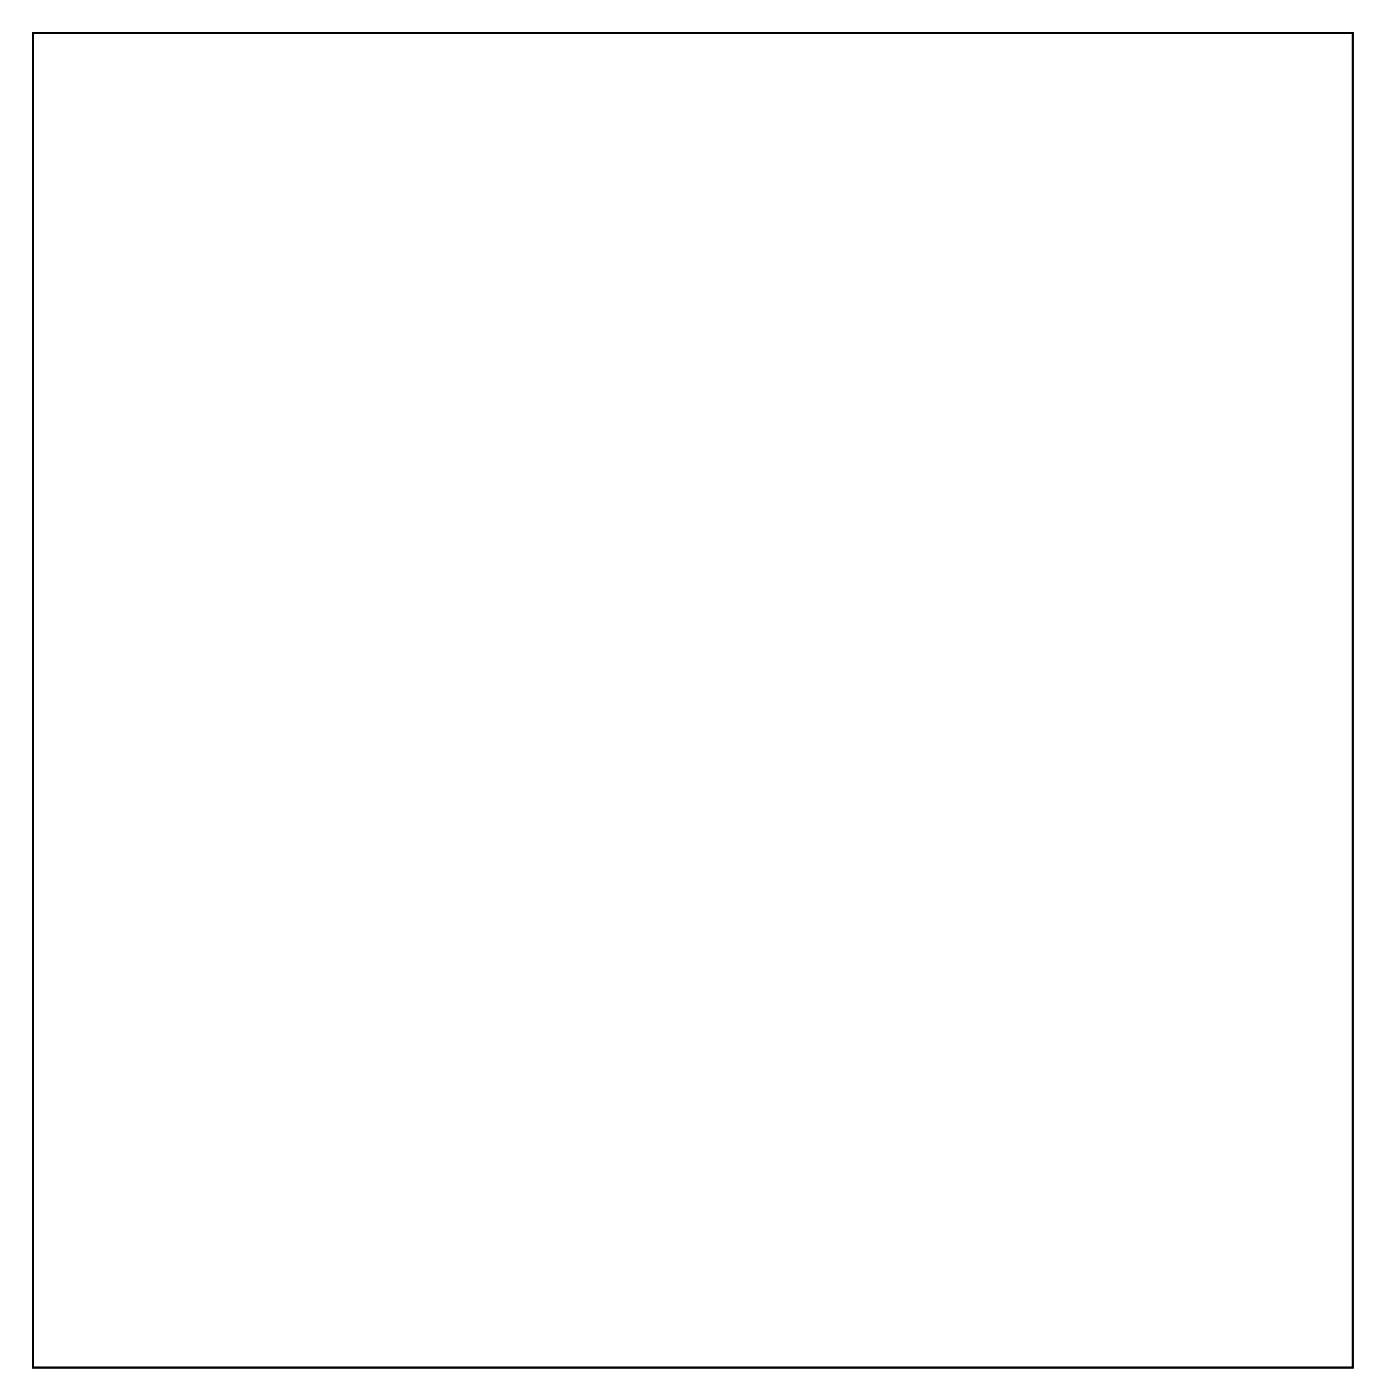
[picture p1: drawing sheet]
<svg xmlns="http://www.w3.org/2000/svg" width="153mm" height="155mm" viewBox="0 0 153 155" stroke-linecap="round" stroke-linejoin="round" font-family="sans-serif">
<path d="M3.6 3.6h145.6v147.3h-145.6z" fill="none" stroke="#000" stroke-width=".2"/>
<path d="M3.6 3.6h145.6v147.3h-145.6z" fill="none" stroke="#000" stroke-width=".11"/>
<path d="M9.6 58.1h1.6v1.5h-1.6z" fill="#fff"/>
<path d="M9.6 58.1h1.6v1.5h-1.6z" fill="none" stroke="#fff" stroke-width=".76" stroke-linecap="butt"/>
<circle cx="10.4" cy="58.9" r=".76" fill="#fff"/>
<circle cx="10.4" cy="58.9" r=".76" fill="none" stroke="#fff" stroke-width=".76" stroke-linecap="butt"/>
<circle cx="10.4" cy="53.8" r=".76" fill="#fff"/>
<circle cx="10.4" cy="53.8" r=".76" fill="none" stroke="#fff" stroke-width=".76" stroke-linecap="butt"/>
<circle cx="16.7" cy="41" r=".6" fill="#fff"/>
<circle cx="16.7" cy="41" r=".6" fill="none" stroke="#fff" stroke-width=".65" stroke-linecap="butt"/>
<path d="M16.1 40.4h1.2v1.2h-1.2z" fill="#fff"/>
<path d="M16.1 40.4h1.2v1.2h-1.2z" fill="none" stroke="#fff" stroke-width=".65" stroke-linecap="butt"/>
<circle cx="16.7" cy="43.5" r=".6" fill="#fff"/>
<circle cx="16.7" cy="43.5" r=".6" fill="none" stroke="#fff" stroke-width=".65" stroke-linecap="butt"/>
<circle cx="13.9" cy="35.3" r=".89" fill="#fff"/>
<circle cx="13.9" cy="35.3" r=".89" fill="none" stroke="#fff" stroke-width=".99" stroke-linecap="butt"/>
<path d="M13 29.3h1.7v1.8h-1.7z" fill="#fff"/>
<path d="M13 29.3h1.7v1.8h-1.7z" fill="none" stroke="#fff" stroke-width=".99" stroke-linecap="butt"/>
<circle cx="13.9" cy="30.2" r=".89" fill="#fff"/>
<circle cx="13.9" cy="30.2" r=".89" fill="none" stroke="#fff" stroke-width=".99" stroke-linecap="butt"/>
<circle cx="18.9" cy="32.8" r=".89" fill="#fff"/>
<circle cx="18.9" cy="32.8" r=".89" fill="none" stroke="#fff" stroke-width=".99" stroke-linecap="butt"/>
<circle cx="27.3" cy="88.9" r=".66" fill="#fff"/>
<circle cx="27.3" cy="88.9" r=".66" fill="none" stroke="#fff" stroke-width=".62" stroke-linecap="butt"/>
<circle cx="27.3" cy="91.4" r=".66" fill="#fff"/>
<circle cx="27.3" cy="91.4" r=".66" fill="none" stroke="#fff" stroke-width=".62" stroke-linecap="butt"/>
<circle cx="27.3" cy="94" r=".66" fill="#fff"/>
<circle cx="27.3" cy="94" r=".66" fill="none" stroke="#fff" stroke-width=".62" stroke-linecap="butt"/>
<circle cx="27.3" cy="96.5" r=".66" fill="#fff"/>
<circle cx="27.3" cy="96.5" r=".66" fill="none" stroke="#fff" stroke-width=".62" stroke-linecap="butt"/>
<circle cx="75.5" cy="54.3" r=".66" fill="#fff"/>
<circle cx="75.5" cy="54.3" r=".66" fill="none" stroke="#fff" stroke-width=".62" stroke-linecap="butt"/>
<circle cx="27.3" cy="99.1" r=".66" fill="#fff"/>
<circle cx="27.3" cy="99.1" r=".66" fill="none" stroke="#fff" stroke-width=".62" stroke-linecap="butt"/>
<circle cx="27.3" cy="101.6" r=".66" fill="#fff"/>
<circle cx="27.3" cy="101.6" r=".66" fill="none" stroke="#fff" stroke-width=".62" stroke-linecap="butt"/>
<circle cx="27.3" cy="104.1" r=".66" fill="#fff"/>
<circle cx="27.3" cy="104.1" r=".66" fill="none" stroke="#fff" stroke-width=".62" stroke-linecap="butt"/>
<circle cx="52.7" cy="109.2" r=".66" fill="#fff"/>
<circle cx="52.7" cy="109.2" r=".66" fill="none" stroke="#fff" stroke-width=".62" stroke-linecap="butt"/>
<circle cx="27.3" cy="63.5" r=".66" fill="#fff"/>
<circle cx="27.3" cy="63.5" r=".66" fill="none" stroke="#fff" stroke-width=".62" stroke-linecap="butt"/>
<circle cx="27.3" cy="66" r=".66" fill="#fff"/>
<circle cx="27.3" cy="66" r=".66" fill="none" stroke="#fff" stroke-width=".62" stroke-linecap="butt"/>
<circle cx="27.3" cy="48.3" r=".66" fill="#fff"/>
<circle cx="27.3" cy="48.3" r=".66" fill="none" stroke="#fff" stroke-width=".62" stroke-linecap="butt"/>
<circle cx="27.3" cy="68.6" r=".66" fill="#fff"/>
<circle cx="27.3" cy="68.6" r=".66" fill="none" stroke="#fff" stroke-width=".62" stroke-linecap="butt"/>
<circle cx="27.3" cy="71.1" r=".66" fill="#fff"/>
<circle cx="27.3" cy="71.1" r=".66" fill="none" stroke="#fff" stroke-width=".62" stroke-linecap="butt"/>
<circle cx="27.3" cy="73.7" r=".66" fill="#fff"/>
<circle cx="27.3" cy="73.7" r=".66" fill="none" stroke="#fff" stroke-width=".62" stroke-linecap="butt"/>
<circle cx="27.3" cy="76.2" r=".66" fill="#fff"/>
<circle cx="27.3" cy="76.2" r=".66" fill="none" stroke="#fff" stroke-width=".62" stroke-linecap="butt"/>
<circle cx="27.3" cy="78.7" r=".66" fill="#fff"/>
<circle cx="27.3" cy="78.7" r=".66" fill="none" stroke="#fff" stroke-width=".62" stroke-linecap="butt"/>
<circle cx="73" cy="109.2" r=".66" fill="#fff"/>
<circle cx="73" cy="109.2" r=".66" fill="none" stroke="#fff" stroke-width=".62" stroke-linecap="butt"/>
<circle cx="27.3" cy="81.3" r=".66" fill="#fff"/>
<circle cx="27.3" cy="81.3" r=".66" fill="none" stroke="#fff" stroke-width=".62" stroke-linecap="butt"/>
<circle cx="32.4" cy="109.2" r=".66" fill="#fff"/>
<circle cx="32.4" cy="109.2" r=".66" fill="none" stroke="#fff" stroke-width=".62" stroke-linecap="butt"/>
<circle cx="75.5" cy="68.6" r=".66" fill="#fff"/>
<circle cx="75.5" cy="68.6" r=".66" fill="none" stroke="#fff" stroke-width=".62" stroke-linecap="butt"/>
<circle cx="62.8" cy="109.2" r=".66" fill="#fff"/>
<circle cx="62.8" cy="109.2" r=".66" fill="none" stroke="#fff" stroke-width=".62" stroke-linecap="butt"/>
<circle cx="42.5" cy="109.2" r=".66" fill="#fff"/>
<circle cx="42.5" cy="109.2" r=".66" fill="none" stroke="#fff" stroke-width=".62" stroke-linecap="butt"/>
<circle cx="75.5" cy="44.2" r=".66" fill="#fff"/>
<circle cx="75.5" cy="44.2" r=".66" fill="none" stroke="#fff" stroke-width=".62" stroke-linecap="butt"/>
<circle cx="27.3" cy="58.4" r=".66" fill="#fff"/>
<circle cx="27.3" cy="58.4" r=".66" fill="none" stroke="#fff" stroke-width=".62" stroke-linecap="butt"/>
<circle cx="75.5" cy="58.4" r=".66" fill="#fff"/>
<circle cx="75.5" cy="58.4" r=".66" fill="none" stroke="#fff" stroke-width=".62" stroke-linecap="butt"/>
<circle cx="67.9" cy="109.2" r=".66" fill="#fff"/>
<circle cx="67.9" cy="109.2" r=".66" fill="none" stroke="#fff" stroke-width=".62" stroke-linecap="butt"/>
<circle cx="57.8" cy="109.2" r=".66" fill="#fff"/>
<circle cx="57.8" cy="109.2" r=".66" fill="none" stroke="#fff" stroke-width=".62" stroke-linecap="butt"/>
<circle cx="47.6" cy="109.2" r=".66" fill="#fff"/>
<circle cx="47.6" cy="109.2" r=".66" fill="none" stroke="#fff" stroke-width=".62" stroke-linecap="butt"/>
<circle cx="37.4" cy="109.2" r=".66" fill="#fff"/>
<circle cx="37.4" cy="109.2" r=".66" fill="none" stroke="#fff" stroke-width=".62" stroke-linecap="butt"/>
<circle cx="75.5" cy="99.1" r=".66" fill="#fff"/>
<circle cx="75.5" cy="99.1" r=".66" fill="none" stroke="#fff" stroke-width=".62" stroke-linecap="butt"/>
<circle cx="75.5" cy="96.5" r=".66" fill="#fff"/>
<circle cx="75.5" cy="96.5" r=".66" fill="none" stroke="#fff" stroke-width=".62" stroke-linecap="butt"/>
<circle cx="75.5" cy="94" r=".66" fill="#fff"/>
<circle cx="75.5" cy="94" r=".66" fill="none" stroke="#fff" stroke-width=".62" stroke-linecap="butt"/>
<circle cx="75.5" cy="39.1" r=".66" fill="#fff"/>
<circle cx="75.5" cy="39.1" r=".66" fill="none" stroke="#fff" stroke-width=".62" stroke-linecap="butt"/>
<circle cx="75.5" cy="91.4" r=".66" fill="#fff"/>
<circle cx="75.5" cy="91.4" r=".66" fill="none" stroke="#fff" stroke-width=".62" stroke-linecap="butt"/>
<circle cx="75.5" cy="49.3" r=".66" fill="#fff"/>
<circle cx="75.5" cy="49.3" r=".66" fill="none" stroke="#fff" stroke-width=".62" stroke-linecap="butt"/>
<circle cx="75.5" cy="88.9" r=".66" fill="#fff"/>
<circle cx="75.5" cy="88.9" r=".66" fill="none" stroke="#fff" stroke-width=".62" stroke-linecap="butt"/>
<circle cx="75.5" cy="86.4" r=".66" fill="#fff"/>
<circle cx="75.5" cy="86.4" r=".66" fill="none" stroke="#fff" stroke-width=".62" stroke-linecap="butt"/>
<circle cx="75.5" cy="83.8" r=".66" fill="#fff"/>
<circle cx="75.5" cy="83.8" r=".66" fill="none" stroke="#fff" stroke-width=".62" stroke-linecap="butt"/>
<circle cx="75.5" cy="81.3" r=".66" fill="#fff"/>
<circle cx="75.5" cy="81.3" r=".66" fill="none" stroke="#fff" stroke-width=".62" stroke-linecap="butt"/>
<circle cx="27.3" cy="43.2" r=".66" fill="#fff"/>
<circle cx="27.3" cy="43.2" r=".66" fill="none" stroke="#fff" stroke-width=".62" stroke-linecap="butt"/>
<circle cx="27.3" cy="53.3" r=".66" fill="#fff"/>
<circle cx="27.3" cy="53.3" r=".66" fill="none" stroke="#fff" stroke-width=".62" stroke-linecap="butt"/>
<circle cx="75.5" cy="73.7" r=".66" fill="#fff"/>
<circle cx="75.5" cy="73.7" r=".66" fill="none" stroke="#fff" stroke-width=".62" stroke-linecap="butt"/>
<circle cx="75.5" cy="63.5" r=".66" fill="#fff"/>
<circle cx="75.5" cy="63.5" r=".66" fill="none" stroke="#fff" stroke-width=".62" stroke-linecap="butt"/>
<circle cx="75.5" cy="109.2" r=".66" fill="#fff"/>
<circle cx="75.5" cy="109.2" r=".66" fill="none" stroke="#fff" stroke-width=".62" stroke-linecap="butt"/>
<circle cx="70.5" cy="109.2" r=".66" fill="#fff"/>
<circle cx="70.5" cy="109.2" r=".66" fill="none" stroke="#fff" stroke-width=".62" stroke-linecap="butt"/>
<circle cx="65.4" cy="109.2" r=".66" fill="#fff"/>
<circle cx="65.4" cy="109.2" r=".66" fill="none" stroke="#fff" stroke-width=".62" stroke-linecap="butt"/>
<circle cx="60.3" cy="109.2" r=".66" fill="#fff"/>
<circle cx="60.3" cy="109.2" r=".66" fill="none" stroke="#fff" stroke-width=".62" stroke-linecap="butt"/>
<circle cx="55.2" cy="109.2" r=".66" fill="#fff"/>
<circle cx="55.2" cy="109.2" r=".66" fill="none" stroke="#fff" stroke-width=".62" stroke-linecap="butt"/>
<circle cx="50.1" cy="109.2" r=".66" fill="#fff"/>
<circle cx="50.1" cy="109.2" r=".66" fill="none" stroke="#fff" stroke-width=".62" stroke-linecap="butt"/>
<circle cx="45.1" cy="109.2" r=".66" fill="#fff"/>
<circle cx="45.1" cy="109.2" r=".66" fill="none" stroke="#fff" stroke-width=".62" stroke-linecap="butt"/>
<circle cx="40" cy="109.2" r=".66" fill="#fff"/>
<circle cx="40" cy="109.2" r=".66" fill="none" stroke="#fff" stroke-width=".62" stroke-linecap="butt"/>
<circle cx="34.9" cy="109.2" r=".66" fill="#fff"/>
<circle cx="34.9" cy="109.2" r=".66" fill="none" stroke="#fff" stroke-width=".62" stroke-linecap="butt"/>
<circle cx="75.5" cy="36.6" r=".66" fill="#fff"/>
<circle cx="75.5" cy="36.6" r=".66" fill="none" stroke="#fff" stroke-width=".62" stroke-linecap="butt"/>
<circle cx="75.5" cy="41.6" r=".66" fill="#fff"/>
<circle cx="75.5" cy="41.6" r=".66" fill="none" stroke="#fff" stroke-width=".62" stroke-linecap="butt"/>
<circle cx="75.5" cy="46.7" r=".66" fill="#fff"/>
<circle cx="75.5" cy="46.7" r=".66" fill="none" stroke="#fff" stroke-width=".62" stroke-linecap="butt"/>
<circle cx="75.5" cy="51.8" r=".66" fill="#fff"/>
<circle cx="75.5" cy="51.8" r=".66" fill="none" stroke="#fff" stroke-width=".62" stroke-linecap="butt"/>
<circle cx="27.3" cy="40.6" r=".66" fill="#fff"/>
<circle cx="27.3" cy="40.6" r=".66" fill="none" stroke="#fff" stroke-width=".62" stroke-linecap="butt"/>
<circle cx="27.3" cy="45.7" r=".66" fill="#fff"/>
<circle cx="27.3" cy="45.7" r=".66" fill="none" stroke="#fff" stroke-width=".62" stroke-linecap="butt"/>
<circle cx="27.3" cy="50.8" r=".66" fill="#fff"/>
<circle cx="27.3" cy="50.8" r=".66" fill="none" stroke="#fff" stroke-width=".62" stroke-linecap="butt"/>
<circle cx="27.3" cy="55.9" r=".66" fill="#fff"/>
<circle cx="27.3" cy="55.9" r=".66" fill="none" stroke="#fff" stroke-width=".62" stroke-linecap="butt"/>
<circle cx="75.5" cy="76.2" r=".66" fill="#fff"/>
<circle cx="75.5" cy="76.2" r=".66" fill="none" stroke="#fff" stroke-width=".62" stroke-linecap="butt"/>
<circle cx="75.5" cy="71.1" r=".66" fill="#fff"/>
<circle cx="75.5" cy="71.1" r=".66" fill="none" stroke="#fff" stroke-width=".62" stroke-linecap="butt"/>
<circle cx="75.5" cy="66" r=".66" fill="#fff"/>
<circle cx="75.5" cy="66" r=".66" fill="none" stroke="#fff" stroke-width=".62" stroke-linecap="butt"/>
<circle cx="75.5" cy="61" r=".66" fill="#fff"/>
<circle cx="75.5" cy="61" r=".66" fill="none" stroke="#fff" stroke-width=".62" stroke-linecap="butt"/>
<circle cx="75.5" cy="106.7" r=".66" fill="#fff"/>
<circle cx="75.5" cy="106.7" r=".66" fill="none" stroke="#fff" stroke-width=".62" stroke-linecap="butt"/>
<circle cx="73" cy="106.7" r=".66" fill="#fff"/>
<circle cx="73" cy="106.7" r=".66" fill="none" stroke="#fff" stroke-width=".62" stroke-linecap="butt"/>
<circle cx="70.5" cy="106.7" r=".66" fill="#fff"/>
<circle cx="70.5" cy="106.7" r=".66" fill="none" stroke="#fff" stroke-width=".62" stroke-linecap="butt"/>
<circle cx="67.9" cy="106.7" r=".66" fill="#fff"/>
<circle cx="67.9" cy="106.7" r=".66" fill="none" stroke="#fff" stroke-width=".62" stroke-linecap="butt"/>
<circle cx="65.4" cy="106.7" r=".66" fill="#fff"/>
<circle cx="65.4" cy="106.7" r=".66" fill="none" stroke="#fff" stroke-width=".62" stroke-linecap="butt"/>
<circle cx="62.8" cy="106.7" r=".66" fill="#fff"/>
<circle cx="62.8" cy="106.7" r=".66" fill="none" stroke="#fff" stroke-width=".62" stroke-linecap="butt"/>
<circle cx="60.3" cy="106.7" r=".66" fill="#fff"/>
<circle cx="60.3" cy="106.7" r=".66" fill="none" stroke="#fff" stroke-width=".62" stroke-linecap="butt"/>
<circle cx="57.8" cy="106.7" r=".66" fill="#fff"/>
<circle cx="57.8" cy="106.7" r=".66" fill="none" stroke="#fff" stroke-width=".62" stroke-linecap="butt"/>
<circle cx="55.2" cy="106.7" r=".66" fill="#fff"/>
<circle cx="55.2" cy="106.7" r=".66" fill="none" stroke="#fff" stroke-width=".62" stroke-linecap="butt"/>
<circle cx="52.7" cy="106.7" r=".66" fill="#fff"/>
<circle cx="52.7" cy="106.7" r=".66" fill="none" stroke="#fff" stroke-width=".62" stroke-linecap="butt"/>
<circle cx="50.1" cy="106.7" r=".66" fill="#fff"/>
<circle cx="50.1" cy="106.7" r=".66" fill="none" stroke="#fff" stroke-width=".62" stroke-linecap="butt"/>
<circle cx="47.6" cy="106.7" r=".66" fill="#fff"/>
<circle cx="47.6" cy="106.7" r=".66" fill="none" stroke="#fff" stroke-width=".62" stroke-linecap="butt"/>
<circle cx="45.1" cy="106.7" r=".66" fill="#fff"/>
<circle cx="45.1" cy="106.7" r=".66" fill="none" stroke="#fff" stroke-width=".62" stroke-linecap="butt"/>
<circle cx="42.5" cy="106.7" r=".66" fill="#fff"/>
<circle cx="42.5" cy="106.7" r=".66" fill="none" stroke="#fff" stroke-width=".62" stroke-linecap="butt"/>
<circle cx="40" cy="106.7" r=".66" fill="#fff"/>
<circle cx="40" cy="106.7" r=".66" fill="none" stroke="#fff" stroke-width=".62" stroke-linecap="butt"/>
<circle cx="37.4" cy="106.7" r=".66" fill="#fff"/>
<circle cx="37.4" cy="106.7" r=".66" fill="none" stroke="#fff" stroke-width=".62" stroke-linecap="butt"/>
<circle cx="34.9" cy="106.7" r=".66" fill="#fff"/>
<circle cx="34.9" cy="106.7" r=".66" fill="none" stroke="#fff" stroke-width=".62" stroke-linecap="butt"/>
<circle cx="32.4" cy="106.7" r=".66" fill="#fff"/>
<circle cx="32.4" cy="106.7" r=".66" fill="none" stroke="#fff" stroke-width=".62" stroke-linecap="butt"/>
<circle cx="27.3" cy="86.4" r=".66" fill="#fff"/>
<circle cx="27.3" cy="86.4" r=".66" fill="none" stroke="#fff" stroke-width=".62" stroke-linecap="butt"/>
<circle cx="16.7" cy="53.4" r=".7" fill="#fff"/>
<circle cx="16.7" cy="53.4" r=".7" fill="none" stroke="#fff" stroke-width=".76" stroke-linecap="butt"/>
<circle cx="16.8" cy="58.7" r=".7" fill="#fff"/>
<circle cx="16.8" cy="58.7" r=".7" fill="none" stroke="#fff" stroke-width=".76" stroke-linecap="butt"/>
<path d="M114.5 108.1h1.5v1.5h-1.5z" fill="#fff"/>
<path d="M114.5 108.1h1.5v1.5h-1.5z" fill="none" stroke="#fff" stroke-width=".76" stroke-linecap="butt"/>
<circle cx="115.2" cy="108.9" r=".76" fill="#fff"/>
<circle cx="115.2" cy="108.9" r=".76" fill="none" stroke="#fff" stroke-width=".76" stroke-linecap="butt"/>
<circle cx="120.3" cy="108.9" r=".76" fill="#fff"/>
<circle cx="120.3" cy="108.9" r=".76" fill="none" stroke="#fff" stroke-width=".76" stroke-linecap="butt"/>
<path d="M125.5 107.9h2v2h-2z" fill="#fff"/>
<path d="M125.5 107.9h2v2h-2z" fill="none" stroke="#fff" stroke-width=".76" stroke-linecap="butt"/>
<circle cx="126.5" cy="108.9" r="1" fill="#fff"/>
<circle cx="126.5" cy="108.9" r="1" fill="none" stroke="#fff" stroke-width=".76" stroke-linecap="butt"/>
<circle cx="131.6" cy="108.9" r="1" fill="#fff"/>
<circle cx="131.6" cy="108.9" r="1" fill="none" stroke="#fff" stroke-width=".76" stroke-linecap="butt"/>
<path d="M103.2 108h1.5v1.5h-1.5z" fill="#fff"/>
<path d="M103.2 108h1.5v1.5h-1.5z" fill="none" stroke="#fff" stroke-width=".76" stroke-linecap="butt"/>
<circle cx="103.9" cy="108.8" r=".76" fill="#fff"/>
<circle cx="103.9" cy="108.8" r=".76" fill="none" stroke="#fff" stroke-width=".76" stroke-linecap="butt"/>
<circle cx="109" cy="108.8" r=".76" fill="#fff"/>
<circle cx="109" cy="108.8" r=".76" fill="none" stroke="#fff" stroke-width=".76" stroke-linecap="butt"/>
<path d="M42.7 30.4h1.4v1.4h-1.4z" fill="#fff"/>
<path d="M42.7 30.4h1.4v1.4h-1.4z" fill="none" stroke="#fff" stroke-width=".76" stroke-linecap="butt"/>
<circle cx="43.4" cy="31.1" r=".7" fill="#fff"/>
<circle cx="43.4" cy="31.1" r=".7" fill="none" stroke="#fff" stroke-width=".76" stroke-linecap="butt"/>
<circle cx="43.4" cy="33.6" r=".7" fill="#fff"/>
<circle cx="43.4" cy="33.6" r=".7" fill="none" stroke="#fff" stroke-width=".76" stroke-linecap="butt"/>
<circle cx="43.4" cy="36.1" r=".7" fill="#fff"/>
<circle cx="43.4" cy="36.1" r=".7" fill="none" stroke="#fff" stroke-width=".76" stroke-linecap="butt"/>
<circle cx="43.4" cy="38.7" r=".7" fill="#fff"/>
<circle cx="43.4" cy="38.7" r=".7" fill="none" stroke="#fff" stroke-width=".76" stroke-linecap="butt"/>
<circle cx="43.4" cy="41.2" r=".7" fill="#fff"/>
<circle cx="43.4" cy="41.2" r=".7" fill="none" stroke="#fff" stroke-width=".76" stroke-linecap="butt"/>
<circle cx="43.4" cy="43.8" r=".7" fill="#fff"/>
<circle cx="43.4" cy="43.8" r=".7" fill="none" stroke="#fff" stroke-width=".76" stroke-linecap="butt"/>
<circle cx="43.4" cy="46.3" r=".7" fill="#fff"/>
<circle cx="43.4" cy="46.3" r=".7" fill="none" stroke="#fff" stroke-width=".76" stroke-linecap="butt"/>
<circle cx="43.4" cy="48.8" r=".7" fill="#fff"/>
<circle cx="43.4" cy="48.8" r=".7" fill="none" stroke="#fff" stroke-width=".76" stroke-linecap="butt"/>
<circle cx="43.4" cy="51.4" r=".7" fill="#fff"/>
<circle cx="43.4" cy="51.4" r=".7" fill="none" stroke="#fff" stroke-width=".76" stroke-linecap="butt"/>
<circle cx="43.4" cy="53.9" r=".7" fill="#fff"/>
<circle cx="43.4" cy="53.9" r=".7" fill="none" stroke="#fff" stroke-width=".76" stroke-linecap="butt"/>
<circle cx="43.4" cy="56.5" r=".7" fill="#fff"/>
<circle cx="43.4" cy="56.5" r=".7" fill="none" stroke="#fff" stroke-width=".76" stroke-linecap="butt"/>
<circle cx="43.4" cy="59" r=".7" fill="#fff"/>
<circle cx="43.4" cy="59" r=".7" fill="none" stroke="#fff" stroke-width=".76" stroke-linecap="butt"/>
<circle cx="43.4" cy="61.5" r=".7" fill="#fff"/>
<circle cx="43.4" cy="61.5" r=".7" fill="none" stroke="#fff" stroke-width=".76" stroke-linecap="butt"/>
<circle cx="43.4" cy="64.1" r=".7" fill="#fff"/>
<circle cx="43.4" cy="64.1" r=".7" fill="none" stroke="#fff" stroke-width=".76" stroke-linecap="butt"/>
<path d="M42.7 30.3h1.4v1.5h-1.4z" fill="#fff"/>
<path d="M42.7 30.3h1.4v1.5h-1.4z" fill="none" stroke="#fff" stroke-width=".25"/>
<path d="M42.7 32.9h1.4v1.4h-1.4z" fill="#fff"/>
<path d="M42.7 32.9h1.4v1.4h-1.4z" fill="none" stroke="#fff" stroke-width=".25"/>
<path d="M42.7 35.4h1.4v1.4h-1.4z" fill="#fff"/>
<path d="M42.7 35.4h1.4v1.4h-1.4z" fill="none" stroke="#fff" stroke-width=".25"/>
<path d="M42.7 38h1.4v1.4h-1.4z" fill="#fff"/>
<path d="M42.7 38h1.4v1.4h-1.4z" fill="none" stroke="#fff" stroke-width=".25"/>
<path d="M42.7 40.5h1.4v1.4h-1.4z" fill="#fff"/>
<path d="M42.7 40.5h1.4v1.4h-1.4z" fill="none" stroke="#fff" stroke-width=".25"/>
<path d="M42.7 43h1.4v1.5h-1.4z" fill="#fff"/>
<path d="M42.7 43h1.4v1.5h-1.4z" fill="none" stroke="#fff" stroke-width=".25"/>
<path d="M42.7 45.6h1.4v1.4h-1.4z" fill="#fff"/>
<path d="M42.7 45.6h1.4v1.4h-1.4z" fill="none" stroke="#fff" stroke-width=".25"/>
<path d="M42.7 48.1h1.4v1.4h-1.4z" fill="#fff"/>
<path d="M42.7 48.1h1.4v1.4h-1.4z" fill="none" stroke="#fff" stroke-width=".25"/>
<path d="M42.7 50.7h1.4v1.4h-1.4z" fill="#fff"/>
<path d="M42.7 50.7h1.4v1.4h-1.4z" fill="none" stroke="#fff" stroke-width=".25"/>
<path d="M42.7 53.2h1.4v1.4h-1.4z" fill="#fff"/>
<path d="M42.7 53.2h1.4v1.4h-1.4z" fill="none" stroke="#fff" stroke-width=".25"/>
<path d="M42.7 55.7h1.4v1.5h-1.4z" fill="#fff"/>
<path d="M42.7 55.7h1.4v1.5h-1.4z" fill="none" stroke="#fff" stroke-width=".25"/>
<path d="M42.7 58.3h1.4v1.4h-1.4z" fill="#fff"/>
<path d="M42.7 58.3h1.4v1.4h-1.4z" fill="none" stroke="#fff" stroke-width=".25"/>
<path d="M42.7 60.8h1.4v1.4h-1.4z" fill="#fff"/>
<path d="M42.7 60.8h1.4v1.4h-1.4z" fill="none" stroke="#fff" stroke-width=".25"/>
<path d="M42.7 63.4h1.4v1.4h-1.4z" fill="#fff"/>
<path d="M42.7 63.4h1.4v1.4h-1.4z" fill="none" stroke="#fff" stroke-width=".25"/>
<circle cx="58.6" cy="31.1" r=".7" fill="#fff"/>
<circle cx="58.6" cy="31.1" r=".7" fill="none" stroke="#fff" stroke-width=".76" stroke-linecap="butt"/>
<circle cx="58.5" cy="33.6" r=".7" fill="#fff"/>
<circle cx="58.5" cy="33.6" r=".7" fill="none" stroke="#fff" stroke-width=".76" stroke-linecap="butt"/>
<circle cx="58.5" cy="36.1" r=".7" fill="#fff"/>
<circle cx="58.5" cy="36.1" r=".7" fill="none" stroke="#fff" stroke-width=".76" stroke-linecap="butt"/>
<circle cx="58.5" cy="38.7" r=".7" fill="#fff"/>
<circle cx="58.5" cy="38.7" r=".7" fill="none" stroke="#fff" stroke-width=".76" stroke-linecap="butt"/>
<circle cx="58.5" cy="41.2" r=".7" fill="#fff"/>
<circle cx="58.5" cy="41.2" r=".7" fill="none" stroke="#fff" stroke-width=".76" stroke-linecap="butt"/>
<circle cx="58.5" cy="43.8" r=".7" fill="#fff"/>
<circle cx="58.5" cy="43.8" r=".7" fill="none" stroke="#fff" stroke-width=".76" stroke-linecap="butt"/>
<circle cx="58.5" cy="46.3" r=".7" fill="#fff"/>
<circle cx="58.5" cy="46.3" r=".7" fill="none" stroke="#fff" stroke-width=".76" stroke-linecap="butt"/>
<circle cx="58.5" cy="48.8" r=".7" fill="#fff"/>
<circle cx="58.5" cy="48.8" r=".7" fill="none" stroke="#fff" stroke-width=".76" stroke-linecap="butt"/>
<circle cx="58.5" cy="51.4" r=".7" fill="#fff"/>
<circle cx="58.5" cy="51.4" r=".7" fill="none" stroke="#fff" stroke-width=".76" stroke-linecap="butt"/>
<circle cx="58.5" cy="53.9" r=".7" fill="#fff"/>
<circle cx="58.5" cy="53.9" r=".7" fill="none" stroke="#fff" stroke-width=".76" stroke-linecap="butt"/>
<circle cx="58.5" cy="56.5" r=".7" fill="#fff"/>
<circle cx="58.5" cy="56.5" r=".7" fill="none" stroke="#fff" stroke-width=".76" stroke-linecap="butt"/>
<circle cx="58.5" cy="59" r=".7" fill="#fff"/>
<circle cx="58.5" cy="59" r=".7" fill="none" stroke="#fff" stroke-width=".76" stroke-linecap="butt"/>
<circle cx="58.5" cy="61.5" r=".7" fill="#fff"/>
<circle cx="58.5" cy="61.5" r=".7" fill="none" stroke="#fff" stroke-width=".76" stroke-linecap="butt"/>
<circle cx="58.5" cy="64.1" r=".7" fill="#fff"/>
<circle cx="58.5" cy="64.1" r=".7" fill="none" stroke="#fff" stroke-width=".76" stroke-linecap="butt"/>
<path d="M57.8 30.3h1.4v1.5h-1.4z" fill="#fff"/>
<path d="M57.8 30.3h1.4v1.5h-1.4z" fill="none" stroke="#fff" stroke-width=".25"/>
<path d="M57.8 32.9h1.4v1.4h-1.4z" fill="#fff"/>
<path d="M57.8 32.9h1.4v1.4h-1.4z" fill="none" stroke="#fff" stroke-width=".25"/>
<path d="M57.8 35.4h1.4v1.4h-1.4z" fill="#fff"/>
<path d="M57.8 35.4h1.4v1.4h-1.4z" fill="none" stroke="#fff" stroke-width=".25"/>
<path d="M57.8 38h1.4v1.4h-1.4z" fill="#fff"/>
<path d="M57.8 38h1.4v1.4h-1.4z" fill="none" stroke="#fff" stroke-width=".25"/>
<path d="M57.8 40.5h1.4v1.4h-1.4z" fill="#fff"/>
<path d="M57.8 40.5h1.4v1.4h-1.4z" fill="none" stroke="#fff" stroke-width=".25"/>
<path d="M57.8 43h1.4v1.5h-1.4z" fill="#fff"/>
<path d="M57.8 43h1.4v1.5h-1.4z" fill="none" stroke="#fff" stroke-width=".25"/>
<path d="M57.8 45.6h1.4v1.4h-1.4z" fill="#fff"/>
<path d="M57.8 45.6h1.4v1.4h-1.4z" fill="none" stroke="#fff" stroke-width=".25"/>
<path d="M57.8 48.1h1.4v1.4h-1.4z" fill="#fff"/>
<path d="M57.8 48.1h1.4v1.4h-1.4z" fill="none" stroke="#fff" stroke-width=".25"/>
<path d="M57.8 50.7h1.4v1.4h-1.4z" fill="#fff"/>
<path d="M57.8 50.7h1.4v1.4h-1.4z" fill="none" stroke="#fff" stroke-width=".25"/>
<path d="M57.8 53.2h1.4v1.4h-1.4z" fill="#fff"/>
<path d="M57.8 53.2h1.4v1.4h-1.4z" fill="none" stroke="#fff" stroke-width=".25"/>
<path d="M57.8 55.7h1.4v1.5h-1.4z" fill="#fff"/>
<path d="M57.8 55.7h1.4v1.5h-1.4z" fill="none" stroke="#fff" stroke-width=".25"/>
<path d="M57.8 58.3h1.4v1.4h-1.4z" fill="#fff"/>
<path d="M57.8 58.3h1.4v1.4h-1.4z" fill="none" stroke="#fff" stroke-width=".25"/>
<path d="M57.8 60.8h1.4v1.4h-1.4z" fill="#fff"/>
<path d="M57.8 60.8h1.4v1.4h-1.4z" fill="none" stroke="#fff" stroke-width=".25"/>
<path d="M57.8 63.4h1.4v1.4h-1.4z" fill="#fff"/>
<path d="M57.8 63.4h1.4v1.4h-1.4z" fill="none" stroke="#fff" stroke-width=".25"/>
<circle cx="20.7" cy="56" r=".7" fill="#fff"/>
<circle cx="20.7" cy="56" r=".7" fill="none" stroke="#fff" stroke-width=".76" stroke-linecap="butt"/>
<circle cx="40.6" cy="61.6" r=".7" fill="#fff"/>
<circle cx="40.6" cy="61.6" r=".7" fill="none" stroke="#fff" stroke-width=".76" stroke-linecap="butt"/>
<circle cx="38.4" cy="59.1" r=".7" fill="#fff"/>
<circle cx="38.4" cy="59.1" r=".7" fill="none" stroke="#fff" stroke-width=".76" stroke-linecap="butt"/>
<circle cx="36.3" cy="56.4" r=".7" fill="#fff"/>
<circle cx="36.3" cy="56.4" r=".7" fill="none" stroke="#fff" stroke-width=".76" stroke-linecap="butt"/>
<circle cx="64.4" cy="55" r=".7" fill="#fff"/>
<circle cx="64.4" cy="55" r=".7" fill="none" stroke="#fff" stroke-width=".76" stroke-linecap="butt"/>
<circle cx="64.5" cy="52.1" r=".7" fill="#fff"/>
<circle cx="64.5" cy="52.1" r=".7" fill="none" stroke="#fff" stroke-width=".76" stroke-linecap="butt"/>
<circle cx="64.6" cy="58.7" r=".7" fill="#fff"/>
<circle cx="64.6" cy="58.7" r=".7" fill="none" stroke="#fff" stroke-width=".76" stroke-linecap="butt"/>
<circle cx="64.5" cy="61.4" r=".7" fill="#fff"/>
<circle cx="64.5" cy="61.4" r=".7" fill="none" stroke="#fff" stroke-width=".76" stroke-linecap="butt"/>
<circle cx="64.5" cy="64" r=".7" fill="#fff"/>
<circle cx="64.5" cy="64" r=".7" fill="none" stroke="#fff" stroke-width=".76" stroke-linecap="butt"/>
<circle cx="47.2" cy="53.7" r=".7" fill="#fff"/>
<circle cx="47.2" cy="53.7" r=".7" fill="none" stroke="#fff" stroke-width=".76" stroke-linecap="butt"/>
<circle cx="64.6" cy="66.6" r=".7" fill="#fff"/>
<circle cx="64.6" cy="66.6" r=".7" fill="none" stroke="#fff" stroke-width=".76" stroke-linecap="butt"/>
<circle cx="40.6" cy="66.8" r=".7" fill="#fff"/>
<circle cx="40.6" cy="66.8" r=".7" fill="none" stroke="#fff" stroke-width=".76" stroke-linecap="butt"/>
<circle cx="38.5" cy="69.1" r=".7" fill="#fff"/>
<circle cx="38.5" cy="69.1" r=".7" fill="none" stroke="#fff" stroke-width=".76" stroke-linecap="butt"/>
<circle cx="64.6" cy="69" r=".7" fill="#fff"/>
<circle cx="64.6" cy="69" r=".7" fill="none" stroke="#fff" stroke-width=".76" stroke-linecap="butt"/>
<circle cx="36.3" cy="71.5" r=".7" fill="#fff"/>
<circle cx="36.3" cy="71.5" r=".7" fill="none" stroke="#fff" stroke-width=".76" stroke-linecap="butt"/>
<circle cx="64.6" cy="71.5" r=".7" fill="#fff"/>
<circle cx="64.6" cy="71.5" r=".7" fill="none" stroke="#fff" stroke-width=".76" stroke-linecap="butt"/>
<circle cx="51" cy="51.4" r=".7" fill="#fff"/>
<circle cx="51" cy="51.4" r=".7" fill="none" stroke="#fff" stroke-width=".76" stroke-linecap="butt"/>
<circle cx="52.9" cy="46.2" r=".7" fill="#fff"/>
<circle cx="52.9" cy="46.2" r=".7" fill="none" stroke="#fff" stroke-width=".76" stroke-linecap="butt"/>
<circle cx="50.5" cy="41.1" r=".7" fill="#fff"/>
<circle cx="50.5" cy="41.1" r=".7" fill="none" stroke="#fff" stroke-width=".76" stroke-linecap="butt"/>
<circle cx="47.9" cy="36.1" r=".7" fill="#fff"/>
<circle cx="47.9" cy="36.1" r=".7" fill="none" stroke="#fff" stroke-width=".76" stroke-linecap="butt"/>
<circle cx="22" cy="50.8" r=".7" fill="#fff"/>
<circle cx="22" cy="50.8" r=".7" fill="none" stroke="#fff" stroke-width=".76" stroke-linecap="butt"/>
<circle cx="29.4" cy="33.7" r=".7" fill="#fff"/>
<circle cx="29.4" cy="33.7" r=".7" fill="none" stroke="#fff" stroke-width=".76" stroke-linecap="butt"/>
<circle cx="31.2" cy="39" r=".7" fill="#fff"/>
<circle cx="31.2" cy="39" r=".7" fill="none" stroke="#fff" stroke-width=".76" stroke-linecap="butt"/>
<circle cx="33" cy="43.9" r=".7" fill="#fff"/>
<circle cx="33" cy="43.9" r=".7" fill="none" stroke="#fff" stroke-width=".76" stroke-linecap="butt"/>
<circle cx="34.6" cy="49.1" r=".7" fill="#fff"/>
<circle cx="34.6" cy="49.1" r=".7" fill="none" stroke="#fff" stroke-width=".76" stroke-linecap="butt"/>
<circle cx="52.6" cy="86.4" r=".7" fill="#fff"/>
<circle cx="52.6" cy="86.4" r=".7" fill="none" stroke="#fff" stroke-width=".76" stroke-linecap="butt"/>
<circle cx="69.9" cy="41" r=".7" fill="#fff"/>
<circle cx="69.9" cy="41" r=".7" fill="none" stroke="#fff" stroke-width=".76" stroke-linecap="butt"/>
<circle cx="69.8" cy="27.8" r=".7" fill="#fff"/>
<circle cx="69.8" cy="27.8" r=".7" fill="none" stroke="#fff" stroke-width=".76" stroke-linecap="butt"/>
<circle cx="49.7" cy="86.4" r=".7" fill="#fff"/>
<circle cx="49.7" cy="86.4" r=".7" fill="none" stroke="#fff" stroke-width=".76" stroke-linecap="butt"/>
<circle cx="67.2" cy="43.7" r=".7" fill="#fff"/>
<circle cx="67.2" cy="43.7" r=".7" fill="none" stroke="#fff" stroke-width=".76" stroke-linecap="butt"/>
<circle cx="67.2" cy="25.4" r=".7" fill="#fff"/>
<circle cx="67.2" cy="25.4" r=".7" fill="none" stroke="#fff" stroke-width=".76" stroke-linecap="butt"/>
<circle cx="94.4" cy="27.5" r=".7" fill="#fff"/>
<circle cx="94.4" cy="27.5" r=".7" fill="none" stroke="#fff" stroke-width=".76" stroke-linecap="butt"/>
<circle cx="97.2" cy="25" r=".7" fill="#fff"/>
<circle cx="97.2" cy="25" r=".7" fill="none" stroke="#fff" stroke-width=".76" stroke-linecap="butt"/>
<circle cx="44.8" cy="93.4" r=".7" fill="#fff"/>
<circle cx="44.8" cy="93.4" r=".7" fill="none" stroke="#fff" stroke-width=".76" stroke-linecap="butt"/>
<circle cx="67.3" cy="50.3" r=".7" fill="#fff"/>
<circle cx="67.3" cy="50.3" r=".7" fill="none" stroke="#fff" stroke-width=".76" stroke-linecap="butt"/>
<circle cx="64.8" cy="36" r=".7" fill="#fff"/>
<circle cx="64.8" cy="36" r=".7" fill="none" stroke="#fff" stroke-width=".76" stroke-linecap="butt"/>
<circle cx="100.2" cy="134.9" r=".7" fill="#fff"/>
<circle cx="100.2" cy="134.9" r=".7" fill="none" stroke="#fff" stroke-width=".76" stroke-linecap="butt"/>
<circle cx="114.7" cy="139.4" r=".7" fill="#fff"/>
<circle cx="114.7" cy="139.4" r=".7" fill="none" stroke="#fff" stroke-width=".76" stroke-linecap="butt"/>
<circle cx="73" cy="114" r=".7" fill="#fff"/>
<circle cx="73" cy="114" r=".7" fill="none" stroke="#fff" stroke-width=".76" stroke-linecap="butt"/>
<circle cx="99.8" cy="21.3" r=".7" fill="#fff"/>
<circle cx="99.8" cy="21.3" r=".7" fill="none" stroke="#fff" stroke-width=".76" stroke-linecap="butt"/>
<circle cx="100.1" cy="126" r=".7" fill="#fff"/>
<circle cx="100.1" cy="126" r=".7" fill="none" stroke="#fff" stroke-width=".76" stroke-linecap="butt"/>
<circle cx="80.3" cy="46.7" r=".7" fill="#fff"/>
<circle cx="80.3" cy="46.7" r=".7" fill="none" stroke="#fff" stroke-width=".76" stroke-linecap="butt"/>
<circle cx="65.4" cy="113.8" r=".7" fill="#fff"/>
<circle cx="65.4" cy="113.8" r=".7" fill="none" stroke="#fff" stroke-width=".76" stroke-linecap="butt"/>
<circle cx="10.8" cy="16.7" r=".7" fill="#fff"/>
<circle cx="10.8" cy="16.7" r=".7" fill="none" stroke="#fff" stroke-width=".76" stroke-linecap="butt"/>
<circle cx="10.8" cy="19.3" r=".7" fill="#fff"/>
<circle cx="10.8" cy="19.3" r=".7" fill="none" stroke="#fff" stroke-width=".76" stroke-linecap="butt"/>
<circle cx="10.8" cy="21.8" r=".7" fill="#fff"/>
<circle cx="10.8" cy="21.8" r=".7" fill="none" stroke="#fff" stroke-width=".76" stroke-linecap="butt"/>
<circle cx="120" cy="96.4" r=".7" fill="#fff"/>
<circle cx="120" cy="96.4" r=".7" fill="none" stroke="#fff" stroke-width=".76" stroke-linecap="butt"/>
<circle cx="24.9" cy="9.2" r=".7" fill="#fff"/>
<circle cx="24.9" cy="9.2" r=".7" fill="none" stroke="#fff" stroke-width=".76" stroke-linecap="butt"/>
<circle cx="79.4" cy="18.6" r=".7" fill="#fff"/>
<circle cx="79.4" cy="18.6" r=".7" fill="none" stroke="#fff" stroke-width=".76" stroke-linecap="butt"/>
<circle cx="24.9" cy="15.7" r=".7" fill="#fff"/>
<circle cx="24.9" cy="15.7" r=".7" fill="none" stroke="#fff" stroke-width=".76" stroke-linecap="butt"/>
<circle cx="131.6" cy="100.6" r=".7" fill="#fff"/>
<circle cx="131.6" cy="100.6" r=".7" fill="none" stroke="#fff" stroke-width=".76" stroke-linecap="butt"/>
<circle cx="131.6" cy="90.4" r=".7" fill="#fff"/>
<circle cx="131.6" cy="90.4" r=".7" fill="none" stroke="#fff" stroke-width=".76" stroke-linecap="butt"/>
<circle cx="126.4" cy="100.8" r=".7" fill="#fff"/>
<circle cx="126.4" cy="100.8" r=".7" fill="none" stroke="#fff" stroke-width=".76" stroke-linecap="butt"/>
<circle cx="126.4" cy="90.6" r=".7" fill="#fff"/>
<circle cx="126.4" cy="90.6" r=".7" fill="none" stroke="#fff" stroke-width=".76" stroke-linecap="butt"/>
<circle cx="109.1" cy="98.6" r=".7" fill="#fff"/>
<circle cx="109.1" cy="98.6" r=".7" fill="none" stroke="#fff" stroke-width=".76" stroke-linecap="butt"/>
<circle cx="109.1" cy="88.4" r=".7" fill="#fff"/>
<circle cx="109.1" cy="88.4" r=".7" fill="none" stroke="#fff" stroke-width=".76" stroke-linecap="butt"/>
<circle cx="104.1" cy="98.6" r=".7" fill="#fff"/>
<circle cx="104.1" cy="98.6" r=".7" fill="none" stroke="#fff" stroke-width=".76" stroke-linecap="butt"/>
<circle cx="104.1" cy="88.4" r=".7" fill="#fff"/>
<circle cx="104.1" cy="88.4" r=".7" fill="none" stroke="#fff" stroke-width=".76" stroke-linecap="butt"/>
</svg>
